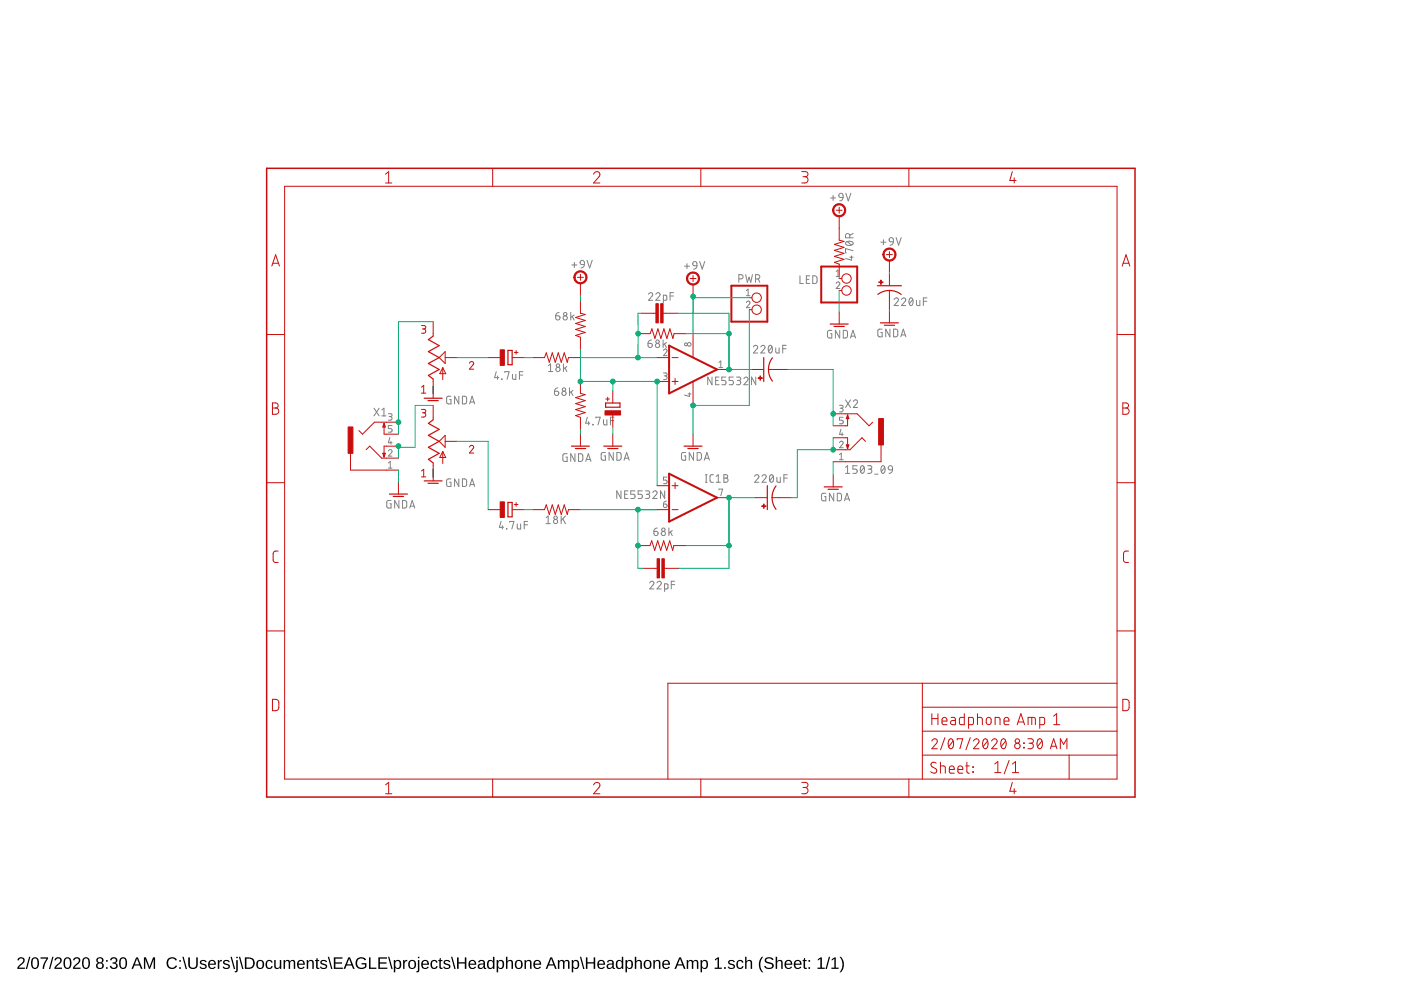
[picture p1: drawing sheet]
<svg xmlns="http://www.w3.org/2000/svg" width="297mm" height="210mm" viewBox="0 0 297 210" stroke-linecap="round" stroke-linejoin="round" font-family="sans-serif">
<path d="M3.9 203.1a.79 .79 0 0 1 1.3 .2 .79 .79 0 0 1-.5 1.1l-.7 .8h1.3v.2h-1.6l.1-.4 .5-.6a.72 .72 0 0 0 .4-1.2l-.5 .1-.2 .3h-.3zM6.2 202.9h.2l-.7 2.6h-.2zM6.9 203.1a.91 .91 0 0 1 1.1 .1 .91 .91 0 0 1 .3 1 .89 .89 0 0 1-.4 1.1 .89 .89 0 0 1-1.1-.2l-.2-.5v-.8zM7.1 203.3a1.65 1.65 0 0 0 .2 1.9h.1a1.12 1.12 0 0 0 .5-1.6l-.3-.4zM8.6 203h1.6l-.7 1.6-.1 .8h-.4a3.8 3.8 0 0 1 .9-2.1h-1.3zM11.1 202.9h.3l-.7 2.6h-.3zM11.8 203.1a.79 .79 0 0 1 1.2 .2 .79 .79 0 0 1-.4 1.1l-.7 .8h1.2v.2h-1.6l.1-.4 .6-.6a.72 .72 0 0 0 .3-1.2l-.5 .1-.1 .3h-.4zM13.8 203.1a.91 .91 0 0 1 1.1 .1 .91 .91 0 0 1 .2 1 .89 .89 0 0 1-.3 1.1 .89 .89 0 0 1-1.1-.2l-.2-.5v-.8zM14 203.3a1.65 1.65 0 0 0 .1 1.9h.2a1.12 1.12 0 0 0 .5-1.6l-.3-.4zM15.7 203.1a.79 .79 0 0 1 1.3 .2 .79 .79 0 0 1-.5 1.1l-.7 .8h1.3v.2h-1.6l.1-.4 .5-.6a.72 .72 0 0 0 .4-1.2l-.6 .1-.1 .3h-.3zM17.8 203.1a.91 .91 0 0 1 1 .1 .91 .91 0 0 1 .3 1 .89 .89 0 0 1-.4 1.1 .89 .89 0 0 1-1.1-.2l-.2-.5v-.8zM17.9 203.3a1.65 1.65 0 0 0 .2 1.9h.1a1.12 1.12 0 0 0 .5-1.6l-.3-.4zM20.6 203.1a.72 .72 0 0 1 1.1-.1 .72 .72 0 0 1 0 1.1h-.2a.71 .71 0 0 1 .4 1 .71 .71 0 0 1-1 .3 .66 .66 0 0 1-.5-.6 .66 .66 0 0 1 .4-.7l-.4-.3zM20.7 203.6a.45 .45 0 0 0 .9 0 .45 .45 0 0 0-.9 0zM20.7 204.7a.51 .51 0 0 0 1 0 .51 .51 0 0 0-1 0zM22.5 203.6h.3v.3h-.3zM22.5 205.1h.3v.3h-.3zM23.6 203.1a.71 .71 0 0 1 1-.1 .71 .71 0 0 1 0 1.1l-.2 .1a.69 .69 0 0 1 .5 .9 .69 .69 0 0 1-1 .3l-.6-.4v-.2h.3a.49 .49 0 0 0 .7 .4 .49 .49 0 0 0 .2-.8l-.6-.1v-.2a.47 .47 0 0 0 .6-.3 .47 .47 0 0 0-.3-.6 .47 .47 0 0 0-.6 .4h-.3zM25.6 203.1a.91 .91 0 0 1 1.1 .1 .91 .91 0 0 1 .2 1 .89 .89 0 0 1-.3 1.1 .89 .89 0 0 1-1.1-.2l-.2-.5v-.8zM25.8 203.3a1.65 1.65 0 0 0 .1 1.9h.2a1.12 1.12 0 0 0 .5-1.6l-.3-.4zM28.9 203h.3l1 2.4h-.3l-.3-.7h-1.1l-.3 .7h-.3zM29 203.2l-.4 1.3h.9zM30.5 203h.4l.8 2.1 .8-2.1h.4v2.4h-.3v-2.1l-.8 2.1h-.2l-.8-2.1v2.1h-.3zM35.6 203.3a1.21 1.21 0 0 1 1.9 .3l-.3 .1a.9 .9 0 0 0-1.3-.3 .9 .9 0 0 0-.2 1.3 .84 .84 0 0 0 .8 .5 .84 .84 0 0 0 .8-.5l.2 .1a1.25 1.25 0 0 1-1.8 .4 1.25 1.25 0 0 1-.1-1.9zM38 203.6h.3v.3h-.3zM38 205.1h.3v.3h-.3zM38.7 202.9h.2l.7 2.6h-.2zM39.9 203h.4v1.5a.68 .68 0 0 0 .6 .7 .68 .68 0 0 0 .7-.7v-1.5h.3v1.5a1.01 1.01 0 0 1-1 1 1.01 1.01 0 0 1-1-1zM42.6 203.7a.85 .85 0 0 1 1.2 .3h-.3a.39 .39 0 0 0-.4-.3 .39 .39 0 0 0-.3 .5l.2 .1a.67 .67 0 0 1 .7 .2 .67 .67 0 0 1 .1 .7 .91 .91 0 0 1-1.5-.2l.3-.1a.45 .45 0 0 0 .5 .4 .45 .45 0 0 0 .4-.5l-.1-.1a.82 .82 0 0 1-1-.8zM44.3 203.8a.85 .85 0 0 1 1.1-.2 .85 .85 0 0 1 .4 1h-1.4a.54 .54 0 0 0 .4 .6 .54 .54 0 0 0 .7-.3l.2 .1a.92 .92 0 0 1-1.3 .3 .92 .92 0 0 1-.2-1.3zM44.6 203.9l-.2 .4h1.1l-.3-.5zM46.2 203.6h.3v.3l.2-.3 .4-.1v.3h-.4l-.2 .3v1.3h-.3zM47.5 203.7a.85 .85 0 0 1 1.2 .3h-.3a.39 .39 0 0 0-.4-.3 .39 .39 0 0 0-.3 .5l.2 .1a.67 .67 0 0 1 .7 .2 .67 .67 0 0 1 .1 .7 .91 .91 0 0 1-1.5-.2l.3-.1a.45 .45 0 0 0 .5 .4 .45 .45 0 0 0 .4-.5l-.1-.1a.82 .82 0 0 1-1-.8zM48.9 202.9h.3l.7 2.6h-.3zM50.1 202.9h.3v.3h-.3zM50.1 203.6h.3v2.1a.45 .45 0 0 1-.6 .4v-.2l.3-.1zM50.6 202.9h.3l.7 2.6h-.3zM51.9 203h.8a1.22 1.22 0 0 1 1.3 1.2 1.22 1.22 0 0 1-1.2 1.2h-.9zM52.2 203.3v1.9h.6a1 1 0 0 0 .9-1.3 1 1 0 0 0-1.5-.6zM54.5 203.8a.94 .94 0 0 1 1.5 .5 .94 .94 0 0 1-1.1 1.1l-.4-.2-.1-.4zM54.9 203.8a.86 .86 0 0 0 .3 1.4 .79 .79 0 0 0 .5-.7 .79 .79 0 0 0-.5-.8zM56.5 203.8a.76 .76 0 0 1 1.3 .3h-.3a.48 .48 0 0 0-.7-.3 .48 .48 0 0 0-.2 .7 .48 .48 0 0 0 .3 .7 .48 .48 0 0 0 .6-.4l.3 .1a.79 .79 0 0 1-.9 .5 .79 .79 0 0 1-.6-.9zM58.1 203.6h.4v1.1a.45 .45 0 0 0 .5 .5 .45 .45 0 0 0 .3-.6v-1h.3v1.8h-.2l-.1-.3a.63 .63 0 0 1-.7 .3 .63 .63 0 0 1-.5-.6zM60.1 203.6h.3v.3a.58 .58 0 0 1 .6-.4 .58 .58 0 0 1 .5 .4 .58 .58 0 0 1 .7-.4 .58 .58 0 0 1 .4 .7v1.2h-.3v-1.4a.41 .41 0 0 0-.6-.2 .41 .41 0 0 0-.2 .5v1.1h-.3v-1.4a.41 .41 0 0 0-.6-.2 .41 .41 0 0 0-.2 .5v1.1h-.3zM63.2 203.8a.85 .85 0 0 1 1-.2 .85 .85 0 0 1 .4 1h-1.3a.54 .54 0 0 0 .3 .6 .54 .54 0 0 0 .7-.3l.3 .1a.92 .92 0 0 1-1.3 .3 .92 .92 0 0 1-.2-1.3zM63.4 203.9l-.1 .4h1l-.3-.5zM65 203.6h.3v.3a.63 .63 0 0 1 .8-.4 .63 .63 0 0 1 .4 .7v1.2h-.3v-1.2a.45 .45 0 0 0-.5-.5 .45 .45 0 0 0-.4 .6v1.1h-.3zM67.1 203.1h.2v.5h.4v.2h-.4v1.2l.1 .2h.3v.2h-.5l-.1-.1-.1-1.5h-.2v-.2h.2zM68.1 203.7a.85 .85 0 0 1 1.2 .3h-.2a.39 .39 0 0 0-.5-.3 .39 .39 0 0 0-.3 .5l.2 .1a.67 .67 0 0 1 .7 .2 .67 .67 0 0 1 .1 .7 .91 .91 0 0 1-1.5-.2l.3-.1a.45 .45 0 0 0 .5 .4 .45 .45 0 0 0 .4-.5l-.1-.1a.82 .82 0 0 1-1-.8zM69.5 202.9h.3l.7 2.6h-.3zM70.8 203h1.8v.3h-1.5v.7h1.4v.3h-1.4v.9h1.6v.2h-1.9zM73.8 203h.4l1 2.4h-.3l-.3-.7h-1.1l-.3 .7h-.3zM74 203.2l-.4 1.3h.9zM75.7 203.3a1.27 1.27 0 0 1 1.9 .2l-.3 .1a.93 .93 0 0 0-1.3-.2 .93 .93 0 0 0-.2 1.3 1.03 1.03 0 0 0 1.6 .2v-.4h-.7v-.3h1v.8a1.33 1.33 0 0 1-1.9 .2 1.33 1.33 0 0 1-.1-1.9zM78.2 203h.4v2.2h1.2v.2h-1.6zM80.2 203h1.9v.3h-1.6v.7h1.4v.3h-1.4v.9h1.6v.2h-1.9zM82.3 202.9h.2l.8 2.6h-.3zM83.5 203.6h.3v.3a.71 .71 0 0 1 .9-.3 .71 .71 0 0 1 .4 .9 .76 .76 0 0 1-1 .9l-.3-.3v1.1h-.3zM84 203.8a.84 .84 0 0 0 .3 1.4 .83 .83 0 0 0 0-1.4zM85.5 203.6h.2l.1 .3 .1-.3 .4-.1v.3h-.3l-.2 .3v1.3h-.3zM86.8 203.8a.94 .94 0 0 1 1.4 .5 .94 .94 0 0 1-1.1 1.1l-.3-.2-.2-.4zM87.1 203.8a.86 .86 0 0 0 .3 1.4 .79 .79 0 0 0 .5-.7 .79 .79 0 0 0-.5-.8zM88.6 202.9h.3v.3h-.3zM88.6 203.6h.3v2.1a.45 .45 0 0 1-.6 .4v-.2l.3-.1zM89.5 203.8a.85 .85 0 0 1 1-.2 .85 .85 0 0 1 .5 1h-1.4a.54 .54 0 0 0 .4 .6 .54 .54 0 0 0 .6-.3l.3 .1a.92 .92 0 0 1-1.3 .3 .92 .92 0 0 1-.2-1.3zM89.8 203.9l-.2 .4h1l-.3-.5zM91.5 203.8a.76 .76 0 0 1 1.3 .3h-.3a.48 .48 0 0 0-.7-.3 .48 .48 0 0 0-.2 .7 .48 .48 0 0 0 .2 .7 .48 .48 0 0 0 .7-.4l.3 .1a.79 .79 0 0 1-1 .5 .79 .79 0 0 1-.5-.9zM93.3 203.1h.2v.5h.3v.2h-.3v1.2l.1 .2h.2v.2h-.5l-.1-.1v-1.5h-.3v-.2h.3zM94.2 203.7a.85 .85 0 0 1 1.3 .3h-.3a.39 .39 0 0 0-.5-.3 .39 .39 0 0 0-.3 .5l.2 .1a.67 .67 0 0 1 .7 .2 .67 .67 0 0 1 .1 .7 .91 .91 0 0 1-1.4-.2l.2-.1a.45 .45 0 0 0 .6 .4 .45 .45 0 0 0 .3-.5l-.1-.1a.82 .82 0 0 1-.9-.8zM95.6 202.9h.3l.7 2.6h-.3zM96.9 203h.3v1h1.3v-1h.4v2.4h-.4v-1.1h-1.3v1.1h-.3zM99.5 203.8a.85 .85 0 0 1 1.1-.2 .85 .85 0 0 1 .4 1h-1.4a.54 .54 0 0 0 .4 .6 .54 .54 0 0 0 .7-.3l.2 .1a.92 .92 0 0 1-1.3 .3 .92 .92 0 0 1-.2-1.3zM99.8 203.9l-.2 .4h1.1l-.3-.5zM101.6 203.6a.74 .74 0 0 1 .8-.1 .74 .74 0 0 1 .4 .6v1l.3 .1v.2h-.4l-.2-.3a.63 .63 0 0 1-.8 .4 .63 .63 0 0 1-.4-.8 .63 .63 0 0 1 .8-.4h.4a.42 .42 0 0 0-.3-.5 .42 .42 0 0 0-.5 .3l-.3-.1zM101.7 204.6a.41 .41 0 0 0 .1 .7 .41 .41 0 0 0 .6-.4l.1-.4zM103.4 203.8l.5-.3 .6 .3v-.9h.3v2.5h-.3v-.3a.71 .71 0 0 1-.9 .3 .71 .71 0 0 1-.4-.9zM103.7 203.9a.91 .91 0 0 0 .3 1.3 .79 .79 0 0 0 .5-.7 .79 .79 0 0 0-.5-.8zM105.3 203.6h.3v.3a.71 .71 0 0 1 .9-.3 .71 .71 0 0 1 .4 .9 .76 .76 0 0 1-1 .9l-.3-.3v1.1h-.3zM105.8 203.8a.84 .84 0 0 0 .3 1.4 .83 .83 0 0 0 0-1.4zM107.3 202.9h.3v1a.63 .63 0 0 1 .7-.4 .63 .63 0 0 1 .5 .7v1.2h-.3v-1.2a.45 .45 0 0 0-.5-.5 .45 .45 0 0 0-.4 .6v1.1h-.3zM109.4 203.8a.94 .94 0 0 1 1.4 .5 .94 .94 0 0 1-1.1 1.1l-.3-.2-.2-.4zM109.7 203.8a.86 .86 0 0 0 .3 1.4 .79 .79 0 0 0 .5-.7 .79 .79 0 0 0-.5-.8zM111.2 203.6h.3v.3a.63 .63 0 0 1 .7-.4 .63 .63 0 0 1 .5 .7v1.2h-.3v-1.2a.45 .45 0 0 0-.5-.5 .45 .45 0 0 0-.4 .6v1.1h-.3zM113.3 203.8a.85 .85 0 0 1 1-.2 .85 .85 0 0 1 .4 1h-1.3a.54 .54 0 0 0 .3 .6 .54 .54 0 0 0 .7-.3l.3 .1a.92 .92 0 0 1-1.3 .3 .92 .92 0 0 1-.2-1.3zM113.6 203.9l-.2 .4h1l-.3-.5zM116.7 203h.4l.9 2.4h-.3l-.3-.7h-1.1l-.3 .7h-.3zM116.9 203.2l-.5 1.3h.9zM118.3 203.6h.3v.3a.58 .58 0 0 1 .5-.4 .58 .58 0 0 1 .5 .4 .58 .58 0 0 1 .7-.4 .58 .58 0 0 1 .4 .7v1.2h-.3v-1.4a.41 .41 0 0 0-.5-.2 .41 .41 0 0 0-.2 .5v1.1h-.3l-.1-1.4a.41 .41 0 0 0-.5-.2 .41 .41 0 0 0-.2 .5v1.1h-.3zM121.2 203.6h.3v.3a.71 .71 0 0 1 .9-.3 .71 .71 0 0 1 .4 .9 .76 .76 0 0 1-.9 .9l-.4-.3v1.1h-.3zM121.7 203.8a.84 .84 0 0 0 .3 1.4 .83 .83 0 0 0 0-1.4zM122.9 202.9h.3l.7 2.6h-.2zM124.2 203h.3v1h1.4v-1h.3v2.4h-.3v-1.1h-1.4v1.1h-.3zM126.8 203.8a.85 .85 0 0 1 1.1-.2 .85 .85 0 0 1 .4 1h-1.3a.54 .54 0 0 0 .3 .6 .54 .54 0 0 0 .7-.3l.2 .1a.92 .92 0 0 1-1.3 .3 .92 .92 0 0 1-.2-1.3zM127.1 203.9l-.1 .4h1l-.3-.5zM128.9 203.6a.74 .74 0 0 1 .8-.1 .74 .74 0 0 1 .4 .6v1l.3 .1v.2h-.4l-.2-.3a.63 .63 0 0 1-.7 .4 .63 .63 0 0 1-.5-.8 .63 .63 0 0 1 .8-.4h.4a.42 .42 0 0 0-.3-.5 .42 .42 0 0 0-.5 .3l-.3-.1zM129.1 204.6a.41 .41 0 0 0 .1 .7 .41 .41 0 0 0 .5-.4l.1-.4zM130.7 203.8l.5-.3 .6 .3v-.9h.3l.1 2.5h-.3l-.1-.3a.71 .71 0 0 1-.9 .3 .71 .71 0 0 1-.3-.9zM131 203.9a.91 .91 0 0 0 .3 1.3 .79 .79 0 0 0 .5-.7 .79 .79 0 0 0-.5-.8zM132.6 203.6h.3v.3a.71 .71 0 0 1 .9-.3 .71 .71 0 0 1 .4 .9 .76 .76 0 0 1-.9 .9l-.4-.3v1.1h-.3zM133.1 203.8a.84 .84 0 0 0 .3 1.4 .83 .83 0 0 0 0-1.4zM134.6 202.9h.3v1a.63 .63 0 0 1 .7-.4 .63 .63 0 0 1 .5 .7v1.2h-.3v-1.2a.45 .45 0 0 0-.5-.5 .45 .45 0 0 0-.4 .6v1.1h-.3zM136.7 203.8a.94 .94 0 0 1 1.4 .5 .94 .94 0 0 1-1.1 1.1l-.3-.2-.2-.4zM137 203.8a.86 .86 0 0 0 .3 1.4 .79 .79 0 0 0 .5-.7 .79 .79 0 0 0-.5-.8zM138.5 203.6h.3v.3a.63 .63 0 0 1 .7-.4 .63 .63 0 0 1 .5 .7v1.2h-.3v-1.2a.45 .45 0 0 0-.5-.5 .45 .45 0 0 0-.4 .6v1.1h-.3zM140.6 203.8a.85 .85 0 0 1 1-.2 .85 .85 0 0 1 .5 1h-1.4a.54 .54 0 0 0 .4 .6 .54 .54 0 0 0 .6-.3l.3 .1a.92 .92 0 0 1-1.3 .3 .92 .92 0 0 1-.2-1.3zM140.9 203.9l-.2 .4h1l-.3-.5zM144 203h.4l.9 2.4h-.3l-.3-.7h-1.1l-.3 .7h-.3zM144.2 203.2l-.5 1.3h.9zM145.6 203.6h.3v.3a.58 .58 0 0 1 .5-.4 .58 .58 0 0 1 .6 .4 .58 .58 0 0 1 .7-.4 .58 .58 0 0 1 .4 .7v1.2h-.3l-.1-1.4a.41 .41 0 0 0-.5-.2 .41 .41 0 0 0-.2 .5v1.1h-.3v-1.4a.41 .41 0 0 0-.6-.2 .41 .41 0 0 0-.2 .5v1.1h-.3zM148.5 203.6h.3v.3a.71 .71 0 0 1 1-.3 .71 .71 0 0 1 .3 .9 .76 .76 0 0 1-.9 .9l-.4-.3v1.1h-.3zM149.1 203.8a.84 .84 0 0 0 .2 1.4 .83 .83 0 0 0 0-1.4zM151.6 203.4l.6-.4h.2v2.2h.6v.2h-1.5v-.2h.6v-1.9l-.5 .4zM153.5 205h.4v.4h-.4zM154.5 203.7a.85 .85 0 0 1 1.3 .3h-.3a.39 .39 0 0 0-.5-.3 .39 .39 0 0 0-.2 .5l.2 .1a.67 .67 0 0 1 .6 .2 .67 .67 0 0 1 .1 .7 .91 .91 0 0 1-1.4-.2l.3-.1a.45 .45 0 0 0 .5 .4 .45 .45 0 0 0 .4-.5l-.1-.1a.82 .82 0 0 1-1-.8zM156.3 203.8a.76 .76 0 0 1 1.3 .3h-.3a.48 .48 0 0 0-.6-.3 .48 .48 0 0 0-.3 .7 .48 .48 0 0 0 .3 .7 .48 .48 0 0 0 .6-.4l.3 .1a.79 .79 0 0 1-.9 .5 .79 .79 0 0 1-.6-.9zM158 202.9h.3v1a.63 .63 0 0 1 .7-.4 .63 .63 0 0 1 .5 .7v1.2h-.3v-1.2a.45 .45 0 0 0-.5-.5 .45 .45 0 0 0-.4 .6v1.1h-.3zM161.5 202.9h.3a2.48 2.48 0 0 0 0 3.3 1.06 1.06 0 0 1-.8-1.1 2.47 2.47 0 0 1 .5-2.2zM162.2 203.3a1.11 1.11 0 0 1 1.8 .2l-.3 .1a.63 .63 0 0 0-.7-.4 .63 .63 0 0 0-.5 .5l.6 .3a.75 .75 0 0 1 .9 .8 .75 .75 0 0 1-1 .7 .89 .89 0 0 1-1-.7h.3a.73 .73 0 0 0 .8 .4 .73 .73 0 0 0 .6-.5l-.7-.4a.72 .72 0 0 1-.8-1zM164.5 202.9h.3v1a.63 .63 0 0 1 .7-.4 .63 .63 0 0 1 .4 .7v1.2h-.3v-1.2a.45 .45 0 0 0-.5-.5 .45 .45 0 0 0-.3 .6v1.1h-.3zM166.5 203.8a.85 .85 0 0 1 1.1-.2 .85 .85 0 0 1 .4 1h-1.3a.54 .54 0 0 0 .3 .6 .54 .54 0 0 0 .7-.3l.2 .1a.92 .92 0 0 1-1.3 .3 .92 .92 0 0 1-.2-1.3zM166.8 203.9l-.1 .4h1l-.3-.5zM168.5 203.8a.85 .85 0 0 1 1-.2 .85 .85 0 0 1 .5 1h-1.4a.54 .54 0 0 0 .4 .6 .54 .54 0 0 0 .6-.3l.3 .1a.92 .92 0 0 1-1.3 .3 .92 .92 0 0 1-.2-1.3zM168.8 203.9l-.2 .4h1l-.3-.5zM170.5 203.1h.2v.5h.3v.2h-.3v1.2l.1 .2h.3v.2h-.6l-.1-.1v-1.5h-.2v-.2h.2zM171.4 203.6h.3v.3h-.3zM171.4 205.1h.3v.3h-.3zM173.4 203.4l.6-.4h.3v2.2h.5v.2h-1.5v-.2h.6v-1.9l-.5 .4zM175.7 202.9h.3l-.7 2.6h-.3zM176.3 203.4l.6-.4h.3v2.2h.6v.2h-1.5v-.2h.6v-1.9l-.6 .4zM178 202.9a1.06 1.06 0 0 1 .9 1 2.47 2.47 0 0 1-.6 2.3h-.3a2.48 2.48 0 0 0 0-3.3z" fill="#000"/>
<g fill="none" stroke="#808080" stroke-width=".21">
<path d="M121.2 56.2h1.1M121.8 55.6v1.1M123.1 55.3l.3-.1 .4 .1 .1 .8-.8-.1-.1-.4zM123.9 56.1l-.3 .6-.4 .1M124.5 55.2l.5 1.6 .6-1.6M145.1 56.4h1.1M145.6 55.9v1.1M147 55.6l.3-.2 .3 .2 .2 .7-.8-.1-.1-.3zM147.8 56.3l-.3 .6-.5 .2M148.3 55.4l.6 1.7 .5-1.7M156.7 59.1h.4a.46 .46 0 0 0 .5-.4 .46 .46 0 0 0-.5-.5h-.4v1.7M158.1 58.2l.4 1.7 .3-1.1 .4 1.1 .3-1.7"/>
<path d="M160.2 59.1h.5a.46 .46 0 0 0 .4-.4 .46 .46 0 0 0-.4-.5h-.5v1.7M160.7 59.1l.4 .8M169.6 58.5v1.6h.7M171 59.2h.5M171.7 58.5h-.7v1.6h.7M172.3 58.5h.7l.2 .3v.9l-.2 .4h-.7zM176.1 42h1.1M176.6 41.4v1.1M177.3 57.6l.4-.4v1.4M177.3 58.6h.8M178 41.1l.3-.1 .3 .1 .2 .8-.9-.1-.1-.4zM178.8 41.9l-.3 .6-.5 .1"/>
<path d="M179.3 41l.6 1.6 .5-1.6M179.4 51.4a1.04 1.04 0 0 1 1.5 .2 .95 .95 0 0 1-1.6 0zM179.6 51.2l.9 .7M180.2 50.4v-.4a.46 .46 0 0 0-.5-.5 .46 .46 0 0 0-.4 .5v.4h1.6M180.2 54.5h.7M180.5 54.3v.9l-1.2-.4M180.9 53.1l-1.6-.4v.9h.2M180.9 49.5l-.7 .4M186.8 51.4h1M187.3 50.8v1.1M188.6 50.5l.4-.1 .3 .1 .1 .8-.8-.1-.1-.4zM189.4 51.3l-.3 .6-.4 .1"/>
<path d="M190 50.4l.5 1.6 .6-1.6M105.2 78.8l-.3 1.3h.9M105.5 79.7v.7M107 79v-.2h.9l-.4 1.6M108.6 79.4l.1 .9 .2 .1h.5v-1M110.1 79.5h.7M110.8 78.8h-.7v1.6M116.3 77.5l.4-.3v1.6M116.3 78.8h.9M117.8 67h.6a.45 .45 0 0 1 .3 .5 .45 .45 0 0 1-.5 .3 .45 .45 0 0 1-.4-.4zM118.5 66.2l-.4 .2-.3 .6M119.5 77.2v1.6"/>
<path d="M119.8 78l.4 .8M120.2 77.7l-.7 .5M121 66.2v1.7M121.3 67.1l.4 .8M121.7 66.8l-.7 .5M137.4 72.8h.5a.45 .45 0 0 1 .4 .5 .45 .45 0 0 1-.5 .4 .45 .45 0 0 1-.4-.4zM137.5 62.4a.44 .44 0 0 1 .6-.3 .44 .44 0 0 1 .2 .7l-.8 .9h.9M138.1 72.1l-.4 .1-.3 .6M139 62.4a.45 .45 0 0 1 .7-.3 .45 .45 0 0 1 .1 .7l-.8 .9h1M140.6 72.1v1.6M140.7 63.7l.5-.1 .2-.1-.2-.9h-.5v1.6M140.7 74.3a.38 .38 0 0 1 .5-.3 .38 .38 0 0 1 .1 .6l-.6 .8h.7"/>
<path d="M140.7 79.1h.6l.1 .2-.1 .4h-.5M140.9 72.9l.4 .8M141.1 79.7a.39 .39 0 0 1 .3 .4 .39 .39 0 0 1-.3 .4h-.4M141.3 72.6l-.7 .6M142.1 62.8h.7M142.8 62h-.7v1.7M151 79.9v1.7l-.9-1.7v1.7M152.4 76.8l.4-.3v1.4M152.4 77.9h.8M152.5 79.9h-.8v1.7h.8M153.9 79.9h-.9v.8h.6a.46 .46 0 0 1 .3 .4 .46 .46 0 0 1-.3 .5h-.6M155.5 79.9h-.9v.8h.5a.46 .46 0 0 1 .4 .4 .46 .46 0 0 1-.4 .5h-.5"/>
<path d="M156.1 79.9h.6a.36 .36 0 0 1 .4 .4 .36 .36 0 0 1-.4 .4h-.4M158.2 64.2a.38 .38 0 0 1 .6-.3 .38 .38 0 0 1 .1 .6l-.7 .7h.8M158.2 61.6l.4-.3v1.4M158.2 62.7h.8M159.7 73.6a.44 .44 0 0 1 .7-.4 .44 .44 0 0 1 .1 .7l-.8 .9h1M160.2 79.9v1.7l-.9-1.7v1.7M161.3 73.6a.44 .44 0 0 1 .6-.4 .44 .44 0 0 1 .2 .7l-.8 .9h.9M163.1 73.3l.2-.1a.97 .97 0 0 1 0 1.6 1.02 1.02 0 0 1-.2-1.5zM163.7 73.6l-.7 .9M164.5 73.8v.9l.2 .1h.5v-1M165.9 73.9h.8M166.7 73.2h-.8v1.6"/>
<path d="M176.4 70h-.6l-.3 .3v1l.2 .3 .7 .1v-.9h-.3M177.3 60.1a.38 .38 0 0 1 .5-.3 .38 .38 0 0 1 .1 .6l-.6 .8h.8M178 70v1.7l-.9-1.7v1.7M178.8 70l.6 .1 .3 .2v1.1l-.3 .2-.6 .1zM180.3 71.7l.5-1.7 .6 1.7M180.4 71.3h.9M187 69.8h-.5l-.4 .2v1.1l.3 .3h.6v-.9h-.2M188.7 69.8v1.6l-.9-1.6v1.6M189.5 69.8h.6l.2 .3v1l-.2 .3h-.6zM189.6 63.5a.45 .45 0 0 1 .6-.3 .45 .45 0 0 1 .2 .7l-.8 .9h.9M191 71.4l.5-1.6 .6 1.6M191.1 71h.8"/>
<path d="M191.1 63.5a.45 .45 0 0 1 .7-.3 .45 .45 0 0 1 .1 .7l-.8 .9h.9M192.9 63.3l.1-.1a.8 .8 0 0 1 .7 .5 .8 .8 0 0 1-.2 .9l-.4 .2a1.06 1.06 0 0 1-.2-1.5zM193.5 63.5l-.7 .9M194.3 63.7v.9l.3 .2h.4v-1.1M195.8 63.9h.7M196.5 63.2h-.7v1.6M79.3 86.6l1.1 1.6M80.4 86.6l-1.1 1.6M80.9 86.9l.5-.3v1.6M80.9 88.2h1M82.3 87.7h.7l.1 .2-.1 .4h-.5M82.3 95.6a.39 .39 0 0 1 .6-.3 .39 .39 0 0 1 .1 .6l-.7 .8h.8"/>
<path d="M82.3 98.2l.4-.3v1.4M82.3 99.3h.8M82.7 92.8l-.4 1.1h.8M82.7 88.3a.38 .38 0 0 1 .4 .4 .38 .38 0 0 1-.4 .4h-.4M82.9 93.6v.6M83.1 90.2h-.8v.7h.5a.39 .39 0 0 1 .3 .3 .39 .39 0 0 1-.3 .4h-.5M95.6 84h-.7l-.2 .2 .1 1.3 .8 .1v-.9h-.3M97.3 84v1.6l-.9-1.6v1.6M98 84l.7 .1 .2 .2v1.1l-.2 .2h-.7zM99.6 85.6l.5-1.6 .5 1.6M99.7 85.2h.8M106.4 80.3v.1z"/>
<path d="M117.6 83h.5a.45 .45 0 0 1 .4 .5 .45 .45 0 0 1-.5 .4 .45 .45 0 0 1-.4-.5zM118.3 82.2l-.6 .3-.1 .5M120.2 96.2h-.7l-.1 .2-.1 1.1 .2 .3h.7v-.9h-.2M120.8 82.2v1.7M121.1 83.1l.4 .8M121.5 82.8l-.7 .5M121.9 96.2v1.6l-.9-1.6v1.6M122.7 96.2h.6l.2 .3 .1 .9-.3 .4h-.6zM124.2 97.8l.5-1.6 .6 1.6M124.3 97.4h.8M124.5 88.5l-.3 1.2h.9M124.8 89.4v.7"/>
<path d="M125.7 90l.1 .1zM126.3 88.6v-.1h1l-.5 1.6M128 89v.9l.2 .2h.5v-1.1M128.4 95.9l-.7 .1-.2 .2v1l.2 .3 .7 .1v-.9h-.3M129.4 89.2h.8M130 95.9v1.7l-.9-1.7v1.7M130.2 88.5h-.8v1.6M130.8 95.9l.6 .1 .3 .2v.9l-.3 .4-.6 .1zM132.3 97.6l.6-1.7 .5 1.7M132.5 97.2h.8M145.4 95.9l-.7 .1-.2 .2v1l.2 .3 .7 .1v-.9h-.3M145.9 83.5h.6"/>
<path d="M146.2 83.3v.8l-1.1-.3M147 95.9v1.7l-.9-1.7v1.7M147.8 95.9l.6 .1 .3 .2v.9l-.3 .4-.6 .1zM149.3 97.6l.6-1.7 .5 1.7M149.5 97.2h.8M151.7 80.7h.6M156.6 80.7a.46 .46 0 0 1 .5 .4 .46 .46 0 0 1-.5 .5h-.5M157.7 80.3a.45 .45 0 0 1 .6-.3 .45 .45 0 0 1 .2 .7l-.8 .9h.9M178 85.9l.6 .1 .2 .2-.2 .3-.5 .1M178 93.9a.38 .38 0 0 1 .5-.3 .38 .38 0 0 1 .1 .6l-.6 .7h.8M178 96.4l.4-.3v1.4M178 97.5h.8"/>
<path d="M178.3 91l-.3 1.1h.8M178.4 86.6a.39 .39 0 0 1 .4 .3 .39 .39 0 0 1-.4 .4h-.4M178.5 91.8v.6M178.8 88.5h-.8v.6h.5a.39 .39 0 0 1 .3 .4 .39 .39 0 0 1-.3 .4h-.5M179.3 99.1l.4-.4v1.7M179.3 84.8l1 1.6M180.3 84.8l-1 1.6M180.9 85.1a.45 .45 0 0 1 .6-.3 .45 .45 0 0 1 .2 .7l-.8 .9h.9M181.7 98.7h-.9v.8h.6a.46 .46 0 0 1 .3 .4 .46 .46 0 0 1-.3 .5h-.6M182.6 98.8l.2-.1a.97 .97 0 0 1 0 1.7 1.01 1.01 0 0 1-.2-1.6zM183.2 99.1l-.7 .9M184 98.7h.5a.36 .36 0 0 1 .3 .4 .36 .36 0 0 1-.3 .4h-.4"/>
<path d="M184.4 99.5a.46 .46 0 0 1 .4 .4 .46 .46 0 0 1-.4 .5h-.4M187 98.8l.2-.1a.97 .97 0 0 1 0 1.7 1.03 1.03 0 0 1-.2-1.6zM187.6 99.1l-.7 .9M188.5 98.9l.3-.2 .3 .2 .1 .7-.8-.1-.1-.3zM189.2 99.6l-.1 .5-.6 .3M82.9 106.1h-.7l-.2 .2v1.1l.2 .3h.7v-.9h-.3M84.6 106.1v1.6l-.9-1.6v1.6M85.3 106.1h.7l.2 .3v1l-.2 .3h-.7zM86.9 107.7l.5-1.6 .5 1.6M87 107.3h.8M95.6 101.5l-.7 .1-.2 .1v1.2l.2 .2h.7v-.8h-.3M97.3 101.5v1.6l-.9-1.6v1.6"/>
<path d="M98 101.5l.7 .1 .2 .2v1.1l-.2 .2h-.7zM99.6 103.1l.5-1.6 .5 1.6M99.7 102.7h.8M106.2 110.6l-.3 1.2h.9M106.5 111.4v.8M107.4 112.1l.1 .1zM108.1 110.7v-.1h.9l-.5 1.6M109.7 111.1v.9l.2 .2h.5v-1.1M111.1 111.3h.8M111.9 110.6h-.8v1.6M115.8 109.8l.4-.4v1.6M115.8 111h.9"/>
<path d="M119 109.4v1.6M119.3 110l.6 1M119.9 109.4l-.9 1M131.7 104.1v1.6l-.9-1.6v1.6M132.4 104.8h.6M133.2 104.1h-.8v1.6h.8M134.6 104.1h-.9v.7h.6a.45 .45 0 0 1 .3 .4 .45 .45 0 0 1-.3 .5h-.6M136.2 104.1h-.9v.7h.5a.45 .45 0 0 1 .4 .4 .45 .45 0 0 1-.4 .5h-.5M136.9 104.1h.5a.36 .36 0 0 1 .4 .3 .36 .36 0 0 1-.4 .4h-.4M137.3 104.8a.44 .44 0 0 1 .5 .4 .44 .44 0 0 1-.5 .5h-.4M138.4 104.4a.45 .45 0 0 1 .6-.3 .45 .45 0 0 1 .2 .7l-.8 .9h.9M138.6 112.7h.6a.45 .45 0 0 1 .3 .5 .45 .45 0 0 1-.4 .4 .45 .45 0 0 1-.5-.5z"/>
<path d="M139.4 112l-.5 .1-.3 .6M140.7 106.9h.4a.39 .39 0 0 1 .3 .4 .39 .39 0 0 1-.4 .3 .39 .39 0 0 1-.3-.3zM140.9 104.1v1.6l-.9-1.6v1.6M141.3 106.2l-.5 .3-.1 .4M141.4 101.2h-.7v.6h.4a.39 .39 0 0 1 .3 .4 .39 .39 0 0 1-.3 .4h-.4M141.8 112v1.6M142.1 112.8l.4 .8M142.5 112.5l-.7 .5M149.6 102.3h.3M149.6 100.6h.3M149.7 100.6v1.7M151.3 100.6l-.6 .1-.2 .3 .1 1 .1 .2 .6 .1"/>
<path d="M151.8 102.3h.9M151.8 101l.5-.4v1.7M152.4 103.9v-.2h.8l-.4 1.4M153.5 100.6h.4a.36 .36 0 0 1 .4 .4 .36 .36 0 0 1-.4 .4 .44 .44 0 0 1 .5 .4 .44 .44 0 0 1-.5 .5h-.4zM153.5 101.4h.4M160 101a.44 .44 0 0 1 .6-.3 .44 .44 0 0 1 .2 .7l-.8 .9h.9M161.6 101a.44 .44 0 0 1 .6-.3 .44 .44 0 0 1 .1 .7l-.7 .9h.9M163.3 100.8l.3-.2a.95 .95 0 0 1 0 1.7 1 1 0 0 1-.3-1.5zM163.9 101l-.7 .9M164.7 101.2v.8l.2 .3h.5v-1.1M166.2 101.4h.7M166.9 100.6h-.7v1.7"/>
<path d="M175.1 104.6h-.7l-.2 .2v1l.2 .4h.7v-.9h-.3M176.8 104.6v1.6l-.9-1.6v1.6M177.5 104.6h.6l.3 .3v1l-.3 .3h-.6zM179 106.2l.6-1.6 .5 1.6M179.2 105.8h.8M179.3 100.4h.9M185.4 100.5h.8M137.8 123.6a.44 .44 0 0 1 .6-.3 .44 .44 0 0 1 .1 .7l-.7 .9h.8M139.3 123.6a.45 .45 0 0 1 .6-.3 .45 .45 0 0 1 .2 .7l-.8 .9h.9M140.9 124.9l.6-.1 .1-.1-.1-.9h-.6v1.6M142.3 124h.7M143 123.2h-.7v1.7"/>
<circle cx="118.3" cy="78.3" r=".45"/>
<circle cx="118.3" cy="77.5" r=".36"/>
<circle cx="119.8" cy="66.6" r=".35"/>
<circle cx="119.8" cy="67.4" r=".46"/>
<circle cx="139.4" cy="73.3" r=".46"/>
<circle cx="139.4" cy="72.4" r=".37"/>
<circle cx="145.4" cy="73" r=".31"/>
<circle cx="146.1" cy="73" r=".39"/>
<circle cx="119.6" cy="82.6" r=".36"/>
<circle cx="119.6" cy="83.4" r=".46"/>
<circle cx="117.8" cy="110.6" r=".45"/>
<circle cx="117.8" cy="109.8" r=".36"/>
<circle cx="140.6" cy="113.1" r=".45"/>
<circle cx="140.7" cy="112.3" r=".36"/>
</g>
<g fill="none" stroke="#c90d0c" stroke-width=".21">
<path d="M60.3 39.5h176.5v125.7h-176.5zM81.7 36.9l.7-.5v2.4M81.7 38.8h1.4M104.5 35.7v3.8M125.9 36.9a.66 .66 0 0 1 .9-.5 .66 .66 0 0 1 .2 1.1l-1.1 1.3h1.3M148.6 35.7v3.8M170 36.4h.8a.54 .54 0 0 1 .5 .5 .54 .54 0 0 1-.5 .6h-.6M170.6 37.5a.67 .67 0 0 1 .7 .6 .67 .67 0 0 1-.7 .7h-.6M192.7 35.7v3.8M214.6 36.4l-.5 1.9h1.3M215 37.7v1.1M57.6 56.4l.8-2.4 .8 2.4"/>
<path d="M57.8 55.8h1.2M122.4 58.8h1.3M123.1 58.2v1.2M146.3 59.1h1.3M146.9 58.4v1.3M177.3 44.6h1.3M177.9 59.1h.6M177.9 45.8v5.1l1 .3-2 .6 2 .7-2 .6 2 .6-2 .7 2 .6-2 .6 1 .4v2.5M177.9 43.9v1.3M187.9 54h1.3M188.6 53.3v1.3M188.6 55.2v2.6"/>
<path d="M188.6 58v2.6M237.9 56.4l.8-2.4 .8 2.4M238.1 55.8h1.2M56.5 70.9h3.8M89.4 69h.5a.36 .36 0 0 1 .4 .4 .36 .36 0 0 1-.4 .3h-.3M89.8 69.7a.46 .46 0 0 1 .5 .5 .46 .46 0 0 1-.5 .5h-.4M91.8 68.2v3M93.1 75.8l1.3-1.3v2.6zM93.9 78v2.5M93.9 78l.6 1.2h-1.3zM94.4 75.8h2.5M99.5 77a.44 .44 0 0 1 .6-.3 .44 .44 0 0 1 .2 .7l-.8 .9h.9"/>
<path d="M103.5 75.8h2.5M108.6 75.8h2.5M109.1 74.7h.7M109.4 74.3v.8M112.9 75.8h2.5l.4-1 .7 2 .6-2 .6 2 .7-2 .6 2 .6-2 .7 2 .2-1h2.6M123.1 63.9v2.5l1 .3-2.1 .6 2.1 .6-2.1 .7 2.1 .6-2.1 .6 2.1 .7-2.1 .6 1.1 .4v2.5M123.1 60.1v2.5M135.3 70.7h2.5l.4-1 .7 2.1 .6-2.1 .6 2.1 .7-2.1 .6 2.1 .6-2.1 .7 2.1 .2-1.1h2.6M136 66.4h3.1M139.3 75.8h2.6M140.6 66.4h3M142.5 75.8h1.3"/>
<path d="M146.9 60.3v2.6M146.9 70.7v5.1M152 78.3h2.6M158.9 63.1h.5M158.9 65.7h.5M159.4 78.3h2.5M162.9 78.3h4.1M177.9 66.2v2.5M177.9 61.6h.6M188.6 61.6v4.1M188.6 65.9v2.6M236.8 70.9h3.8"/>
<path d="M57.8 85.4h.6a.54 .54 0 0 1 .6 .6 .54 .54 0 0 1-.6 .5 .67 .67 0 0 1 .7 .7 .67 .67 0 0 1-.7 .6h-.6zM57.8 86.5h.6M74.3 96.1v3.6h10.2M77.6 95.4l.8-.8 2.5 2.5h3.6M81.4 89.8v2.3h3.1M84.5 89.5h-5.1l-2.5 2.6-.8-.8M84.5 94.6h-3.1v2.3M89.4 86.8h.5a.36 .36 0 0 1 .4 .4 .36 .36 0 0 1-.4 .3h-.3M89.4 82.1l.4-.4v1.7M89.4 99.9l.4-.4v1.6M89.4 83.4h.9M89.8 87.5a.46 .46 0 0 1 .5 .5 .46 .46 0 0 1-.5 .4h-.4"/>
<path d="M91.8 80.4v4M91.8 86v3M91.8 98.1v3.9M93.9 95.7v2.6M93.9 95.7l.6 1.3h-1.3zM94.4 92.3v2.5l-1.3-1.2zM94.4 93.6h2.5M99.5 94.8a.44 .44 0 0 1 .7-.4 .44 .44 0 0 1 .1 .7l-.8 1h.9M123.1 80.9v2.5l1 .3-2.1 .6 2.1 .6-2.1 .7 2.1 .6-2.1 .6 2.1 .7-2.1 .6 1.1 .4v2.5M123.1 92.1v2.5M128.4 84.6h.8M128.8 84.2v.8"/>
<path d="M129.9 82.9v2.5M129.9 88v2.5M129.9 92.1v2.5M139.3 80.9h2.6M142.5 80.9h1.3M143.1 80.2v1.3M146.9 80.9v5.1M146.9 92.1v2.5M176.7 87.7h5l2.6 2.6 .7-.8M176.7 92.8h3v2.3M179.7 88v2.3h-3M183.5 93.6l-.7-.8-2.6 2.6h-3.5"/>
<path d="M186.8 94.3v3.6h-10.1M238.1 85.4h.6a.54 .54 0 0 1 .6 .6 .54 .54 0 0 1-.6 .5 .67 .67 0 0 1 .7 .7 .67 .67 0 0 1-.7 .6h-.6zM238.1 86.5h.6M56.5 102.3h3.8M59 116.8l-.8 .1-.3 .5v1.5l.4 .3 .7 .1M84.5 102.2v2.6M89.4 101.1h.9M103.5 108.1h2.5M108.6 108.1h2.5M109.1 107h.7M109.4 106.6v.8M112.9 108.1h2.5l.4-1.1 .7 2.1 .6-2.1 .6 2.1 .7-2.1 .6 2.1 .6-2.1 .7 2.1 .2-1h2.6"/>
<path d="M135.3 115.7h2.5l.4-1 .6 2 .6-2 .7 2 .6-2 .7 2 .6-2 .6 2 .3-1h2.5M139.3 108.1h2.6M139.3 103h2.6M142.5 108.1h1.3M142.5 103h1.3M143.1 102.3v1.3M152 105.5h2.6M160.1 105.5h2.6M163.7 105.5h4.1M176.7 100.7v2.5M236.8 102.3h3.8M239.3 116.8l-.8 .1-.3 .5 .1 1.6 .3 .2 .7 .1"/>
<path d="M56.5 133.8h3.8M136.3 120.5h3M140.8 120.5h3.1M236.8 133.8h3.8M57.8 148.3a1.19 1.19 0 0 1 1.2 .2l.1 .4-.1 1.5a1.19 1.19 0 0 1-1.2 .3zM195.6 144.9v20.3M195.6 155h41.2M195.6 149.9h41.2M197.6 157.1a.58 .58 0 0 1 .8-.4 .58 .58 0 0 1 .2 .9l-1 1.1h1.1M197.6 151.3v2.3M197.6 152.4h1.3M198.9 151.3v2.3"/>
<path d="M199.7 152.9h1.1a.55 .55 0 0 0-.4-.8 .55 .55 0 0 0-.7 .5l.1 .9 1 .1M200.3 156.4l-.9 2.6M201.3 156.8l.1-.1a.87 .87 0 0 1 .8 1.3 .59 .59 0 0 1-.6 .8 .59 .59 0 0 1-.6-.8v-.6zM201.7 152.1h.6l.3 .4v1.1h-.6a.44 .44 0 0 1-.5-.4 .44 .44 0 0 1 .5-.4h.6M202.1 157.1l-1 1.2M202.9 156.9v-.3h1.2l-.6 2.1M204.4 151.3v2.3h-.8l-.2-.2v-1.1l.2-.2h.8M205.4 153.6h.8l.2-.2v-1.1l-.2-.2h-.8v2.3M205.7 156.4l-.9 2.6M206.4 157.1a.58 .58 0 0 1 .8-.4 .58 .58 0 0 1 .2 .9l-1 1.1h1.2M207.2 152.1l1 .1 .1 1.4M207.2 151.3v2.3"/>
<path d="M208.6 156.8l.1-.1a.87 .87 0 0 1 .8 1.3 .59 .59 0 0 1-.6 .8 .59 .59 0 0 1-.6-.8v-.6zM209.2 152.3l.5-.2a.92 .92 0 0 1 .2 1.5h-.4l-.3-.1-.1-.4zM209.4 157.1l-1 1.2M210.2 157.1a.58 .58 0 0 1 .9-.4 .58 .58 0 0 1 .1 .9l-1 1.1h1.2M211 153.6v-1.5l.9 .1 .1 1.4M212.4 156.8l.2-.1a.87 .87 0 0 1 .7 1.3 .59 .59 0 0 1-.5 .8 .59 .59 0 0 1-.6-.8v-.8zM212.9 152.9h1a.55 .55 0 0 0-.3-.8 .55 .55 0 0 0-.7 .5l.1 .9 .9 .1M213.2 157.1l-.9 1.2M215.7 153.6l.8-2.3 .7 2.3M215.9 153.1h1.1M217 157.5l.2 .1zM217 158.5l.2 .1z"/>
<path d="M217.9 156.6h.7a.48 .48 0 0 1 .5 .5 .48 .48 0 0 1-.5 .5h-.4M218 153.6v-1.5l1.4 .1 .1 1.4M218.5 157.6a.58 .58 0 0 1 .6 .6 .58 .58 0 0 1-.6 .5h-.6M218.8 152.1v1.5M220.1 156.8l.2-.1a.87 .87 0 0 1 .7 1.3 .59 .59 0 0 1-.6 .8 .59 .59 0 0 1-.5-.8v-.6zM220.5 153.6h.8l.2-.2v-1.1l-.2-.2h-.8v2.3M220.9 157.1l-.9 1.2M222.7 158.7l.7-2.1 .7 2.1M222.9 158.2h1M223.4 153.6h1.3M223.4 151.8l.6-.5v2.3M224.8 158.7v-2.1l.7 1.2 .7-1.2v2.1"/>
<path d="M236.8 144.9h-95.2v20.3M238.1 148.3h.9l.4 .4v1.5l-.4 .4-.9 .1zM81.7 166.4l.7-.5v2.4M81.7 168.3h1.4M104.5 165.2v3.8M125.9 166.4a.66 .66 0 0 1 .9-.5 .66 .66 0 0 1 .2 1.1l-1.1 1.3h1.3M148.6 165.2v3.8M170 165.9h.8a.54 .54 0 0 1 .5 .5 .54 .54 0 0 1-.5 .6h-.6M170.6 167a.67 .67 0 0 1 .7 .6 .67 .67 0 0 1-.7 .7h-.6M192.7 165.2v3.8M195.6 160.1h41.2M198.5 161.8a.58 .58 0 0 0-.9-.1 .58 .58 0 0 0 0 .9l.8 .4a.54 .54 0 0 1 .1 .7 .54 .54 0 0 1-.7 .2l-.5-.3"/>
<path d="M199.4 162.4l.9 .1 .1 1.4M199.4 161.6v2.3M201.3 163.2h1a.54 .54 0 0 0-.4-.8 .54 .54 0 0 0-.6 .5l.1 .9 .9 .1M203.1 163.2h1a.54 .54 0 0 0-.3-.8 .54 .54 0 0 0-.7 .5l.1 .9 .9 .1M204.7 162.4h.8M205 161.6v2.1l.5 .2M206.2 162.6l.2 .1zM206.2 163.6l.2 .1zM210.9 162l.7-.5v2.3M210.9 163.8h1.3M214 161.2l-1.1 2.9M214.6 165.9l-.5 1.9h1.3"/>
<path d="M214.7 163.8h1.3M214.7 162l.6-.5v2.3M215 167.2v1.1M226.7 160.1v5.1"/>
<circle cx="179.5" cy="59.1" r=".99"/>
<circle cx="160.4" cy="63.1" r=".99"/>
<circle cx="160.4" cy="65.7" r=".99"/>
<circle cx="179.5" cy="61.6" r=".99"/>
<circle cx="215.7" cy="158.2" r=".58"/>
<circle cx="215.7" cy="157.1" r=".47"/>
</g>
<path d="M56.5 35.7h184.1v133.3h-184.1z" fill="none" stroke="#c90d0c" stroke-width=".32"/>
<g fill="#c90d0c" stroke="#c90d0c" stroke-width=".21">
<path d="M140.1 64.4h.5v4.1h-.5z"/>
<path d="M139.1 64.4h.5v4.1h-.5z"/>
<path d="M140.3 118.5h.5v4h-.5z"/>
<path d="M139.3 118.5h.5v4h-.5z"/>
<path d="M128.3 87.1h3.3v.9h-3.3z"/>
<path d="M106 74.2h.9v3.3h-.9z"/>
<path d="M106 106.4h.9v3.3h-.9z"/>
<path d="M73.8 90.5h1v5.6h-1z"/>
<path d="M186.3 88.8h1v5.5h-1z"/>
<path d="M161.9 106.9h.1v.9h-.1z"/>
<path d="M161.5 107.3h.9v.1h-.9z"/>
<path d="M161.1 79.7h.1v.9h-.1z"/>
<path d="M160.7 80.1h.9v.1h-.9z"/>
<path d="M186.3 59.8h.9v.1h-.9z"/>
<path d="M186.7 59.4h.1v.9h-.1z"/>
</g>
<g fill="none" stroke="#c90d0c" stroke-width=".25">
<path d="M91.8 71.2l-1 .8 2.3 1.3-2.3 1.2 2.3 1.3-2.3 1.3 2.3 1.2-2.3 1.3 1 .8M107.7 74.3h.9v3h-.9zM161.9 75.8v5.1M163.8 75.9a4 4 0 0 0 0 4.9M176 68.7h3.8M176.8 69.2h2.2M186 60.6h5.1M186.1 62.4a4 4 0 0 1 5 0M186.7 68.5h3.8M187.5 69h2.2M81.2 96.1h.5l-.3 .8zM81.4 89.8l.3 .7h-.5z"/>
<path d="M89.9 84.4h3.8M90.7 84.9h2.2M91.8 89l-1 .8 2.3 1.2-2.3 1.3 2.3 1.3-2.3 1.2 2.3 1.3-2.3 1.3 1 .7M121.2 94.6h3.8M122 95.1h2.2M128 94.6h3.8M128.4 85.4h3v.9h-3zM128.8 95.1h2.2M145 94.6h3.8M145.8 95.1h2.2M179.5 94.3h.5l-.3 .8zM179.7 88l.3 .8h-.5z"/>
<path d="M82.6 104.8h3.8M83.4 105.3h2.2M89.9 102h3.8M90.7 102.5h2.2M107.7 106.5h.9v3.1h-.9zM162.7 103v5.1M164.5 103a4.1 4.1 0 0 0 0 5M174.8 103.2h3.8M175.6 103.7h2.1"/>
</g>
<path d="M174.1 56.5h7.6v7.6h-7.6zM141.9 73.3l10.1 5-10.1 5.1zM155.1 60.6h7.6v7.6h-7.6zM141.9 100.4l10.1 5.1-10.1 5.1z" fill="none" stroke="#c90d0c" stroke-width=".42"/>
<g fill="#c90d0c" stroke="#c90d0c" stroke-width=".21">
<path d="M187.6 53a1.4 1.4 0 0 1 2.2 .3 1.4 1.4 0 0 1-.9 2 1.4 1.4 0 0 1-1.7-1.3h.2a1.15 1.15 0 0 1 1.6-1.1 1.15 1.15 0 0 1 .3 1.9 1.15 1.15 0 0 1-1.8-.5l-.1-.3h-.2z" fill-rule="evenodd"/>
<path d="M145.9 58.1a1.39 1.39 0 0 1 2.2 .2 1.39 1.39 0 0 1-.8 2.1 1.39 1.39 0 0 1-1.8-1.3h.3a1.14 1.14 0 0 1 1.6-1.1 1.14 1.14 0 0 1 .3 1.9 1.14 1.14 0 0 1-1.9-.6v-.2h-.3z" fill-rule="evenodd"/>
<path d="M122 57.8a1.4 1.4 0 0 1 2.3 .3 1.4 1.4 0 0 1-.9 2.1 1.4 1.4 0 0 1-1.7-1.4h.2a1.15 1.15 0 0 1 1.6-1.1 1.15 1.15 0 0 1 .3 1.9 1.15 1.15 0 0 1-1.8-.5l-.1-.3h-.2z" fill-rule="evenodd"/>
<path d="M176.9 43.6a1.4 1.4 0 0 1 2.2 .2 1.4 1.4 0 0 1-.8 2.1 1.4 1.4 0 0 1-1.8-1.3h.3a1.14 1.14 0 0 1 1.7-1 1.14 1.14 0 0 1 .1 1.9 1.14 1.14 0 0 1-1.8-.6v-.3h-.3z" fill-rule="evenodd"/>
</g>
<g fill="none" stroke="#0dab76" stroke-width=".21">
<path d="M177.9 58.5v.6M188.6 57.8v.2M91.8 68.2h-7.3v23.9M96.9 75.8h6.6M111.1 75.8h1.8M123.1 62.6v1.3M123.1 74v6.9h16.2v22.1M123.1 75.8h16.2M136 66.4h-.7v9.4M143.6 66.4h11v11.9h4.8M145.5 70.7h9.1M146.9 62.9v7.8"/>
<path d="M146.9 63.1h12M158.9 65.7v20.3h-12v6.1M167 78.3h9.7v12M177.9 61.6v4.6M188.6 65.7v.2M84.5 94.6v2.5M84.5 99.7v2.5M91.8 86h-3.8v8.8h-3.5M91.8 81.9v1.5M91.8 99.4v1.8M96.9 93.6h6.6v14.5M123.1 91v1.1"/>
<path d="M129.9 80.9v2M129.9 90.5v1.6M176.7 92.8v2.6h-7.7v10.1h-1.2M176.7 97.9v2.8M111.1 108.1h1.8M123.1 108.1h16.2M135.3 108.1v12.4h1M145.4 115.7h9.2M160.1 105.5h-5.5v15h-10.7"/>
</g>
<g fill="#0dab76" stroke="#0dab76" stroke-width=".21">
<circle cx="146.9" cy="86" r=".51"/>
<circle cx="146.9" cy="62.9" r=".51"/>
<circle cx="154.6" cy="70.7" r=".51"/>
<circle cx="154.6" cy="78.3" r=".51"/>
<circle cx="129.9" cy="80.9" r=".51"/>
<circle cx="123.1" cy="80.9" r=".51"/>
<circle cx="139.3" cy="80.9" r=".51"/>
<circle cx="135.3" cy="70.7" r=".51"/>
<circle cx="135.3" cy="75.8" r=".51"/>
<circle cx="135.3" cy="115.7" r=".51"/>
<circle cx="135.3" cy="108.1" r=".51"/>
<circle cx="154.6" cy="105.5" r=".51"/>
<circle cx="154.6" cy="115.7" r=".51"/>
<circle cx="84.5" cy="89.5" r=".51"/>
<circle cx="176.7" cy="87.7" r=".51"/>
<circle cx="176.7" cy="95.4" r=".51"/>
<circle cx="84.5" cy="94.6" r=".51"/>
</g>
</svg>
